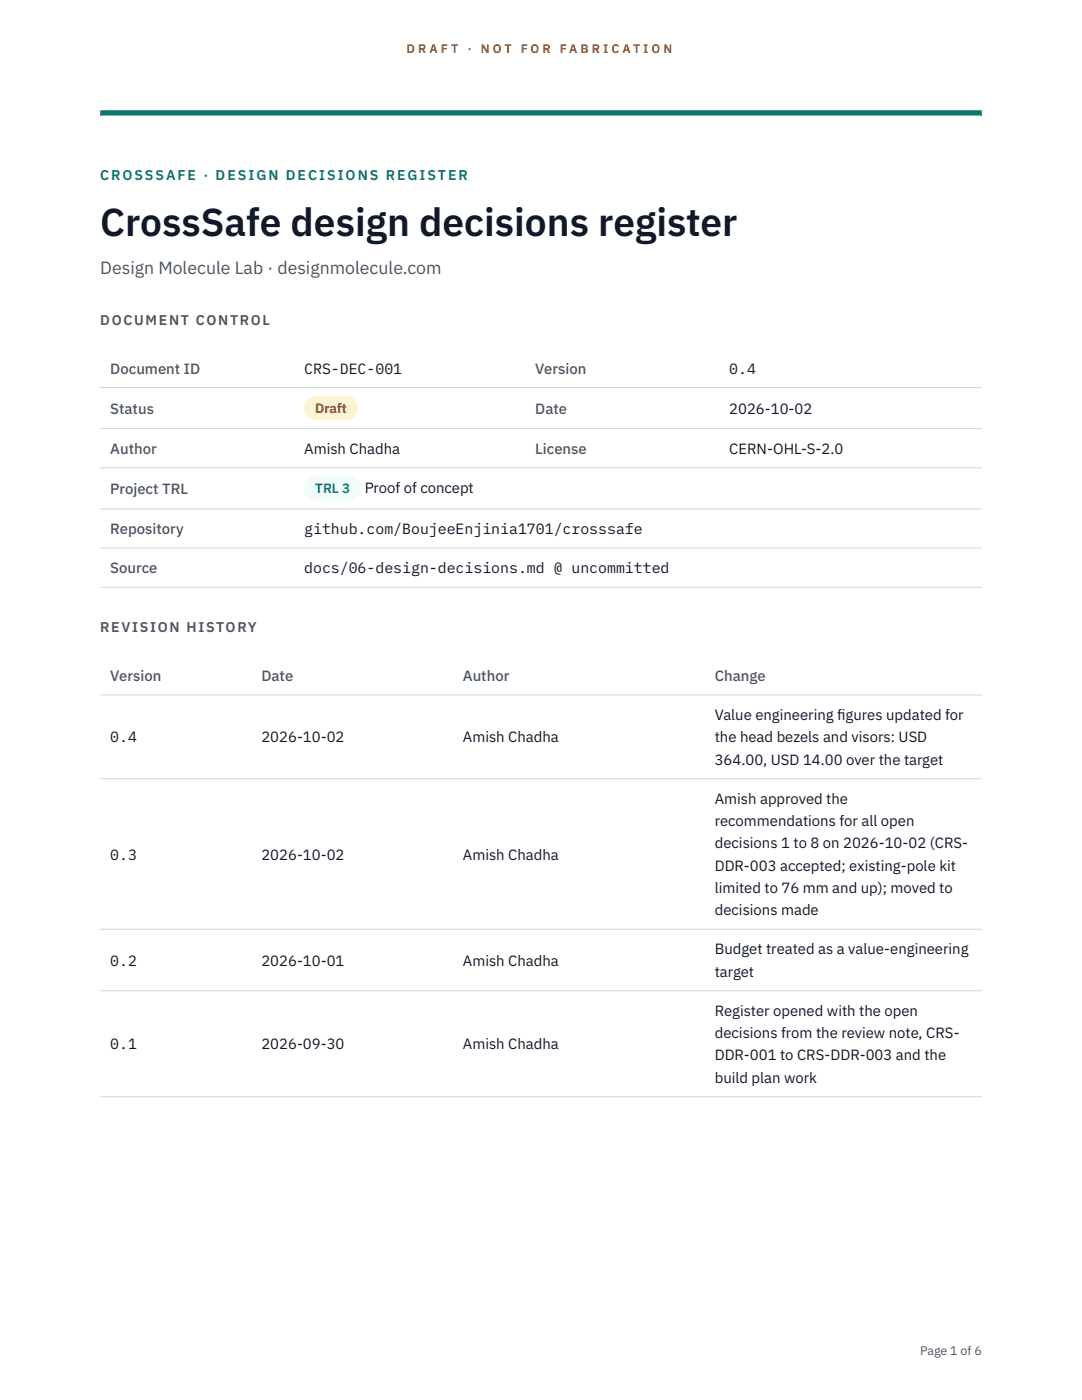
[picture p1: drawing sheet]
<svg xmlns="http://www.w3.org/2000/svg" width="216mm" height="279mm" viewBox="0 0 216 279" stroke-linecap="round" stroke-linejoin="round" font-family="sans-serif">
<defs><g id="words">
<text font-size="7.8" fill="#111827" x="20" y="47.1">CrossSafe design decisions register</text>
<text font-size="3.5" fill="#4b5563" x="20" y="54.6">Design Molecule Lab · designmolecule.com</text>
<g font-size="3" fill="#4b5563">
<text x="22" y="74.5">Document ID</text>
<text x="106.8" y="74.5">Version</text>
<text x="22" y="82.6">Status</text>
<text x="106.8" y="82.6">Date</text>
<text x="22" y="90.6">Author</text>
<text x="106.8" y="90.6">License</text>
<text x="22" y="98.6">Project TRL</text>
<text x="22" y="106.6">Repository</text>
<text x="22" y="114.4">Source</text>
<text x="22" y="135.9">Version</text>
<text x="52.2" y="135.9">Date</text>
<text x="92.4" y="135.9">Author</text>
<text x="142.6" y="135.9">Change</text>
</g>
<g font-size="3" fill="#111827">
<text x="60.7" y="74.5">CRS-DEC-001</text>
<text x="145.5" y="74.5">0.4</text>
<text x="145.5" y="82.6">2026-10-02</text>
<text x="60.7" y="90.6">Amish Chadha</text>
<text x="145.5" y="90.6">CERN-OHL-S-2.0</text>
<text x="72.8" y="98.5">Proof of concept</text>
<text x="60.7" y="106.6">github.com/BoujeeEnjinia1701/crosssafe</text>
<text x="60.7" y="114.4">docs/06-design-decisions.md @ uncommitted</text>
<text x="142.6" y="143.7">Value engineering f</text>
<text x="167.1" y="143.7">igures updated for</text>
<text x="22" y="148.2">0.4</text>
<text x="52.2" y="148.2">2026-10-02</text>
<text x="92.4" y="148.2">Amish Chadha</text>
<text x="142.6" y="148.2">the head bezels and visors: USD</text>
<text x="142.6" y="152.6">364.00, USD 14.00 over the target</text>
<text x="142.6" y="160.4">Amish approved the</text>
<text x="142.6" y="164.9">recommendations for all open</text>
<text x="22" y="171.5">0.3</text>
<text x="52.2" y="171.5">2026-10-02</text>
<text x="92.4" y="171.5">Amish Chadha</text>
<text x="142.6" y="169.3">decisions 1 to 8 on 2026-10-02 (CRS-</text>
<text x="142.6" y="173.8">DDR-003 accepted; existing-pole kit</text>
<text x="142.6" y="178.2">limited to 76 mm and up); moved to</text>
<text x="142.6" y="182.7">decisions made</text>
<text x="142.6" y="190.5">Budget treated as a value-engineering</text>
<text x="22" y="192.7">0.2</text>
<text x="52.2" y="192.7">2026-10-01</text>
<text x="92.4" y="192.7">Amish Chadha</text>
<text x="142.6" y="194.9">target</text>
<text x="142.6" y="202.7">Register opened with the open</text>
<text x="22" y="209.4">0.1</text>
<text x="52.2" y="209.4">2026-09-30</text>
<text x="92.4" y="209.4">Amish Chadha</text>
<text x="142.6" y="207.2">decisions from the review note, CRS-</text>
<text x="142.6" y="211.6">DDR-001 to CRS-DDR-003 and the</text>
<text x="142.6" y="216.1">build plan work</text>
</g>
<text font-size="2.8" fill="#0f766e" x="20" y="36">CROSSSAFE · DESIGN DECISIONS REGISTER</text>
<g font-size="2.8" fill="#4b5563">
<text x="20" y="64.8">DOCUMENT CONTROL</text>
<text x="20" y="126.2">REVISION HISTORY</text>
</g>
<text font-size="2.7" fill="#92400e" x="62.9" y="82.5">Draft</text>
<text font-size="2.7" fill="#0f766e" x="62.9" y="98.5">TRL 3</text>
<g font-size="2.5" fill="#b45309">
<text x="81.1" y="10.5">D R A F T</text>
<text x="93.3" y="10.5">·</text>
<text x="95.9" y="10.5">N O T</text>
<text x="103.9" y="10.5">F O R</text>
<text x="111.7" y="10.5">F A B R I C A T I O N</text>
</g>
<text font-size="2.5" fill="#4b5563" x="183.6" y="270.3">Page 1 of 6</text>
</g></defs>
<path d="M20 23.1h175.9zM20 22h175.9v1.1h-175.9z" fill-rule="evenodd" fill="#0f766e"/>
<path d="M20 77.3h175.9M20 85.5h175.9M20 93.4h175.9M20 101.6h175.9M20 109.4h175.9M20 117.2h175.9M20 138.7h175.9M20 155.4h175.9M20 185.5h175.9M20 197.7h175.9M20 218.9h175.9" fill="none" stroke="#d1d5db" stroke-width=".2"/>
<path d="M60.7 79h10.7v4.9h-10.7z" fill="#fef3c7"/>
<path d="M60.7 95.1h11.4v4.8h-11.4z" fill="#f0fdfa"/>
<use href="#words"/>
</svg>
